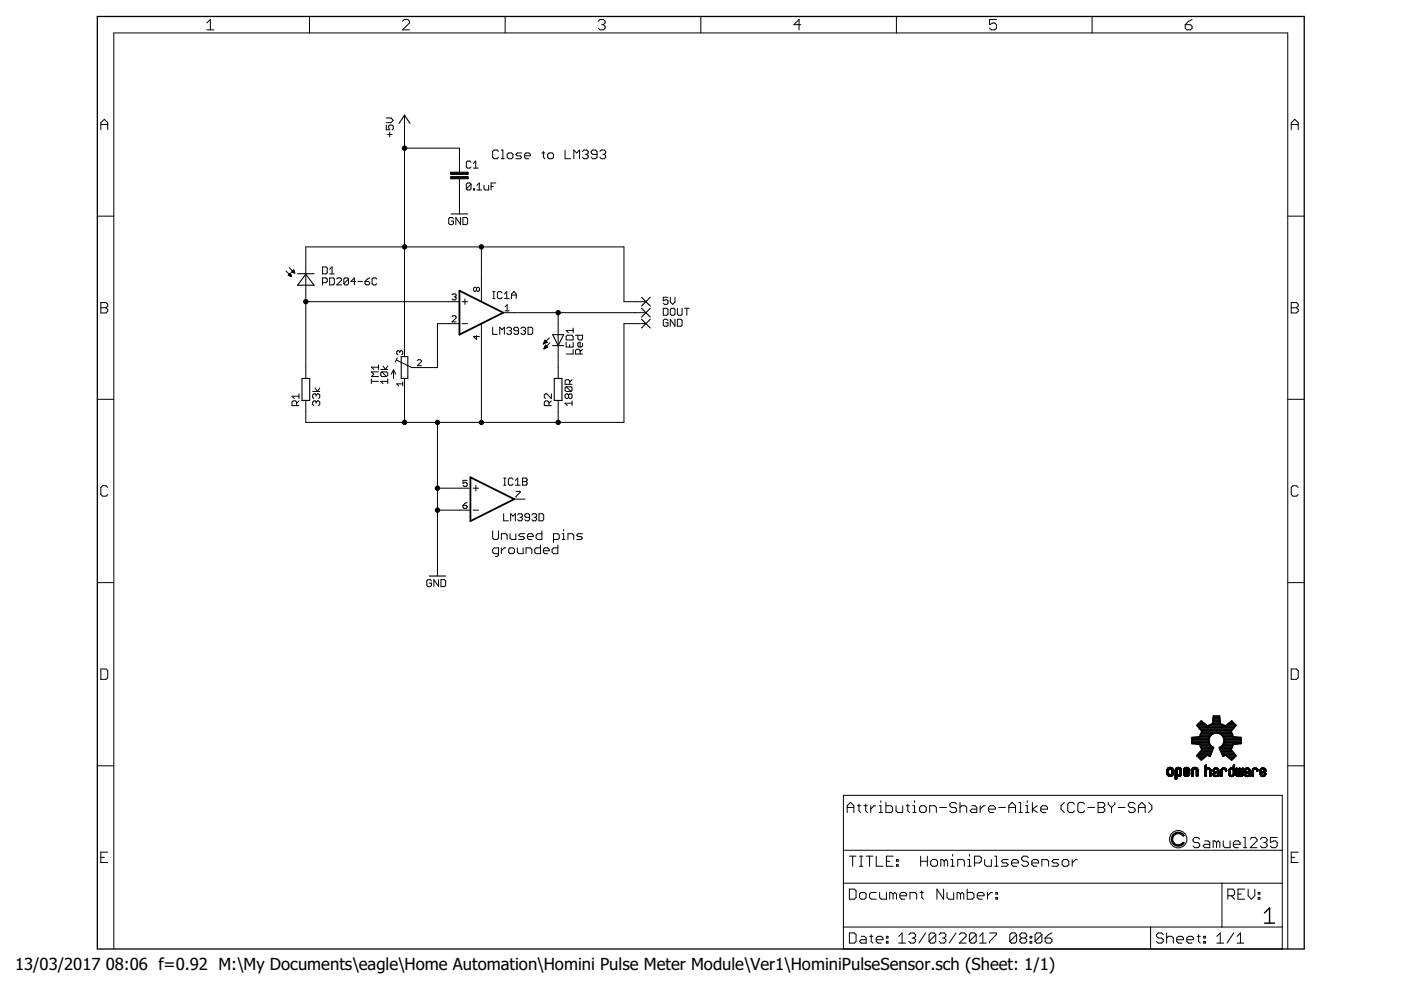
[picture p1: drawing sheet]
<svg xmlns="http://www.w3.org/2000/svg" width="297mm" height="210mm" viewBox="0 0 297 210" stroke-linecap="round" stroke-linejoin="round" font-family="sans-serif">
<defs><g id="words">
<g font-size="3.5">
<text x="3.2" y="205.7">13/03/2017</text>
<text x="22.4" y="205.7">08:06 f=0.92 M:\My Documents\eagle\Home Automation\Homini Pulse Meter Module\Ver1\HominiPulseSensor.sch (Sheet: 1/1)</text>
</g>
</g></defs>
<g fill="none" stroke="#000" stroke-width=".21">
<path d="M43.9 4.9l.7-.8v2.2M43.9 6.3h1.4M65.6 3.5v3.5M85.3 4.5l.4-.4h.7l.4 .4v.4l-1.5 1.4h1.5M107.1 3.5v3.5M126.8 4.5l.4-.4h.7l.4 .4v.4l-.4 .3M127.6 5.2h.3M127.9 5.2l.4 .4v.4l-.4 .3h-.7l-.4-.3M148.6 3.5v3.5M169.8 5.2h-1.5l1.1-1.1v2.2M190.1 3.5v3.5M211.3 4.1h-1.5v1.1l.7-.3h.4l.4 .3v.8l-.4 .3h-.7l-.4-.3"/>
<path d="M231.5 3.5v3.5M251.3 5.2h1.1l.4 .4v.4l-.4 .3h-.7l-.4-.3zM252.8 4.1l-.8 .4-.7 .7M21.4 27.5v-1.5l.7-.7 .7 .7v1.5M21.4 26.4h1.4M81.9 26.5v1h.7l-.2-.5v-.2l.2-.3h.5l.3 .3v.5l-.3 .2M81.9 25h1l.5 .5-.5 .5h-1M82.1 28.5h1M82.6 28v1M85.8 24.4v51.2M85.8 31.4h11.6v5.1M97.4 37.9v7.5"/>
<path d="M99.9 34.4l-.3-.3h-.5l-.2 .3v1l.2 .2h.5l.3-.2M99.9 39.1l-.3-.3h-.5l-.2 .3v.9M99.9 39.1v.9l-.3 .3h-.5l-.2-.3M99.9 39.1l-1 .9M100.4 35.6h1M100.4 34.6l.5-.5v1.5M101.1 39.3l.5-.5v1.5M102.6 39.3v.7l.3 .3h.7v-1M104.1 39.5h.5M105.1 38.8h-1v1.5M105.7 32.1l-.3-.3h-.6l-.3 .3v1.2l.3 .4h.6l.3-.4M106.3 31.8h.3v1.9"/>
<path d="M106.3 33.7h.6M107.5 32.7l.3-.3h.7l.3 .3v.6l-.3 .4h-.7l-.3-.4zM110.6 32.4h-.9l-.3 .3 .3 .3h.6l.3 .3-.3 .4h-.9M111.2 33h1.2v-.3l-.3-.3h-.6l-.3 .3v.6l.3 .4h.6M114.9 32.4h.6M115.2 32.1v1.2l.3 .4M116.1 32.7l.3-.3h.7l.2 .3v.6l-.2 .4h-.7l-.3-.4zM119.8 31.8v1.9h1.2M121.7 33.7v-1.9l.6 .6 .6-.6v1.9M123.5 32.1l.3-.3h.6l.3 .3v.3l-.3 .3M124.1 32.7h.3M124.4 32.7l.3 .3v.3l-.3 .4h-.6l-.3-.4"/>
<path d="M126.6 32.7h-1l-.3-.3v-.3l.3-.3h.7l.3 .3v1.2l-.3 .4h-.7l-.3-.4M127.2 32.1l.3-.3h.6l.3 .3v.3l-.3 .3M127.8 32.7h.3M128.1 32.7l.3 .3v.3l-.3 .4h-.6l-.3-.4M273.8 26.4h1.5M273.8 27.5v-1.5l.7-.7 .8 .7v1.5M20.6 45.8h3.5M60.6 57.5l1 .9M61.1 58.4l.5-.5 .2 .7zM61.2 58.4h.5M61.3 58.3h.4M61.3 56.8l1 .9"/>
<path d="M61.3 58.5h.5M61.4 58.1h.3M61.5 58h.1M61.7 58.6h.1M61.8 57.7l.5-.5 .2 .7zM61.9 57.7h.5M61.9 57.6h.5M62 57.5h.4M62.1 57.4h.2M62.2 57.8h.3M62.2 57.3h.1M62.5 57.9h.1"/>
<path d="M68.4 56.6h.7l.3 .3v.9l-.3 .3h-.7zM68.4 59.9h.7l.3-.2v-.5l-.3-.3h-.7v1.5M69.9 58.9h.7l.3 .3v1l-.3 .2h-.7zM69.9 58.1h1M69.9 57.1l.5-.5v1.5M71.4 59.2l.2-.3h.5l.3 .3v.2l-1 1h1M73.9 59.2l-.3-.3h-.5l-.2 .3v1M73.9 59.2v1l-.3 .2h-.5l-.2-.2M73.9 59.2l-1 1M75.4 59.7h-1l.7-.8v1.5M75.9 59.7h1M77.4 59.7h.7l.3 .2v.3l-.3 .2h-.5l-.2-.2z"/>
<path d="M78.4 58.9l-1 .8M79.9 59.2l-.3-.3h-.5l-.2 .3v1l.2 .2h.5l.3-.2M96.1 46.4l-.2-.3h-.5l-.3 .3v1l.3 .2h.5l.2-.2v-.5h-.4M97.6 46.1v1.5l-1-1.5v1.5M98.1 46.1h.8l.2 .3v1l-.2 .2h-.8zM100.4 40h.2v.3h-.2zM101.1 40.3h1M102.1 52.3v11.7M273 45.8h3.5M21.4 64.2h1.1l.3 .3v.4l-.3 .4 .3 .3v.4l-.3 .4h-1.1zM21.4 65.3h1.1M64.8 64h32.6"/>
<path d="M80.2 78.8h-1.5l.5 .6-.5 .4h1.5M80.2 77.9h-1.5l.5 .4M80.2 77.4v.9M80.7 78.3h1.5M81 78.8h1l.2 .3v.5l-.2 .2M81 78.8l-.3 .3v.5l.3 .2h1M81 78.8l1 1M81.2 77.6l.5 .7 .5-.7M83.4 78.4v1.8M83.4 78.4l-.4 .9M83.4 78.4l.5 .9M84.2 75.9l-.4 .9"/>
<path d="M84.8 74.6l.2-.2 .4 .2v.4l-.2 .2M84.8 74.6l-.3-.2-.4 .2v.4l.2 .2M84.8 74.6v.2M88.5 76.5l.2-.2h.4l.2 .2v.2l-.8 .8h.8M95.8 67.2l.3-.2h.4l.2 .2v.2l-.9 .8h.9M95.8 62.5l.3-.2h.4l.2 .2-.2 .4M96.3 62.9h.2M96.5 62.9l.2 .3-.2 .4h-.4l-.3-.2M97.4 68.6h-4.6v9.3h-5.5l-3.2-1.6M98 64h1.1M98 68.6h1.1M98.6 63.4v1.2"/>
<path d="M101 61.1l-.2-.2-.4 .2v.5l.2 .2 .4-.2M101 61.1l.2-.2 .5 .2v.5l-.2 .2-.5-.2M101 61.1v.5M101 71.1v.9l-.6-.6h1.3M102.1 68.6v21M104.5 69.4v1.5h1M104.5 63.3h.4M104.5 61.8h.4M104.7 61.8v1.5M106 70.9v-1.5l.4 .5 .5-.5v1.5M106.4 62.1l-.2-.3h-.5l-.2 .3v1l.2 .2h.5l.2-.2M106.7 66.3h30.2"/>
<path d="M107 63.3h.9M107 62.3l.4-.5v1.5M107.1 65.1l.4-.5v1.3M107.1 65.9h.8M107.4 69.6l.3-.2h.5l.2 .2v.3l-.2 .2M107.9 70.1h.3M108.2 70.1l.2 .3-.2 .5h-.5l-.3-.3M108.5 63.3v-1l.4-.5 .6 .5v1M108.5 62.6h1M109.9 70.1h-.7l-.3-.2v-.3l.3-.2h.5l.2 .2v1l-.2 .3h-.5l-.3-.3M110.4 69.6l.3-.2h.5l.2 .2v.3l-.2 .2M111 70.1h.2"/>
<path d="M111.2 70.1l.2 .3v.2l-.2 .3h-.5l-.3-.3M112 69.4h.7l.2 .2v1l-.2 .3h-.7zM115.2 72.9h.1M115.3 72.8h.2M115.3 72.7h.4M115.3 72.6h.7M115.4 73.9h.1M115.4 72.5h.5M115.4 73.8h.4M115.4 72.4h.4M115.4 73.7h.6M115.5 73.6h.6"/>
<path d="M115.5 72.3h.2M115.5 72.2h.1M115.5 72.1l-.3 .8M115.5 72.1l.5 .5-.8 .3M115.5 73.4h.5M115.6 73.3h.2M115.6 73.2h.1M115.7 73.2l.4 .4-.8 .4zM116.5 71.6l-1.3 1.3M116.6 72.7l-1.3 1.3M118.3 66.3v13.9M120 72.6v1h1.5v-1"/>
<path d="M120.3 71.1h1l.2 .2v.8h-1.5v-.8zM120.8 73.1v.5M121.5 74.1v1h-1.5M121.5 69.6v1M121.5 70.1h-1.5l.5 .5M122 71.1h1.5v.7l-.2 .3h-.5l-.3-.3v-.7M123 75.1v-.8l-.2-.2h-.5l-.3 .2v.8h1.5M123.5 72.8v.5l-.2 .3h-.5l-.3-.3v-.5l.5-.2v1M123.5 74.1l-.5 .5M136.9 64h-4.6v-11.7h-67.5v27.9M136.9 68.6h-4.6v21h-67.5v-4.7M140.6 65.4h.8l.2 .2v1l-.2 .2h-.8z"/>
<path d="M141.6 63h-1v.8l.5-.3 .5 .3v.5l-.2 .2h-.5l-.3-.2M141.6 67.9l-.2-.2h-.5l-.3 .2v1l.3 .3h.5l.2-.3v-.5h-.5M142.1 63v1l.5 .5 .5-.5v-1M142.4 65.4h.5l.2 .2v1l-.2 .2h-.5l-.3-.2v-1zM143.1 67.7v1.5l-1-1.5v1.5M143.6 65.4v1.2l.3 .2h.5l.2-.2v-1.2M143.6 67.7h.8l.2 .2v1l-.2 .3h-.8zM145.1 65.4h1M145.6 65.4v1.4M273.8 64.2h1.1l.4 .3v.4l-.4 .4 .4 .3v.4l-.4 .4h-1.1zM273.8 65.3h1.1M20.6 84.7h3.5"/>
<path d="M62.9 86v-.7l-.2-.3h-.6l-.2 .3v.7h1.5M63.4 85l-.5 .5M63.4 84h-1.5l.5 .5M63.4 83.5v1M66.3 83h1.5M66.8 82.3l.5 .7 .5-.7M67 85.3l-.2-.3h-.3l-.2 .3v.4l.2 .3M67 83.8l-.2-.3h-.3l-.2 .3v.4l.2 .3M67 85.3l.3-.3h.2l.3 .3v.4l-.3 .3M67 83.8v.2M67 85.3v.2M67 83.8l.3-.3h.2l.3 .3v.4l-.3 .3"/>
<path d="M78.7 80.9h1.5M78.7 80.3v1M82.2 80.9h-1.5l.5 .4M82.2 80.3v1M85.4 81.4h-1.3l.4 .4M85.4 81v.8M85.8 80.2v9.4M92.8 89.6v32.5M116.4 86v-.7l-.3-.3h-.4l-.3 .3v.7h1.5M116.9 83.5v1l-1-1h-.2l-.3 .3v.4l.3 .3M116.9 85l-.5 .5M118.3 84.9v4.7"/>
<path d="M120.1 82l-.3 .3v.5l.3 .2h1M120.1 82h1l.2 .3v.5l-.2 .2M120.1 82l1 1M120.5 83.8l-.2-.3h-.2l-.3 .3v.4l.3 .3h.2l.2-.3M120.5 83.8l.3-.3h.3l.2 .3v.4l-.2 .3h-.3l-.3-.3M120.5 83.8v.4M120.8 81.5v-.7l-.3-.3h-.4l-.3 .3v.7h1.5M121.3 85.5h-1.5l.5 .5M121.3 85v1M121.3 80.5l-.5 .5M273 84.7h3.5M22.8 103.4l-.3-.4h-.8l-.3 .4v1.4l.3 .4h.8l.3-.4"/>
<path d="M92.8 103.5h6.9M92.8 108.2h6.9M98.2 107.1h.6l.2 .5-.2 .2h-.4l-.2-.2zM99 101.9h-.8v.6l.4-.2 .4 .2v.4l-.2 .2h-.4l-.2-.2M99 106.5l-.8 .6M100.3 103.5h1.2M100.3 108.2h1.2M100.9 102.9v1.2M104.5 112.5v1.6l.3 .3h.6l.3-.3v-1.6M105.7 117.4h-.9l-.3-.3v-.6l.3-.3h.9v1.5l-.3 .3h-.3M106.3 114.4v-1.2h.9l.3 .3v.9M106.3 116.2v1.2"/>
<path d="M106.8 108.9v1.5h1M106.8 102.9h.5M106.8 101.4h.5M107 101.4v1.5M107.2 116.2h-.3l-.6 .6M108.1 113.2v.9l.4 .3h.9v-1.2M108.1 116.2h.7l.3 .3v.6l-.3 .3h-.7l-.3-.3v-.6zM108.3 110.4v-1.5l.5 .5 .5-.5v1.5M108.8 101.6l-.3-.2h-.5l-.2 .2v1l.2 .3h.5l.3-.3M109 105.8h2.4M109.3 102.9h1M109.3 101.9l.5-.5v1.5"/>
<path d="M109.4 104.2h.9v.2l-.9 .8v.3M109.7 116.2v.9l.3 .3h.9v-1.2M109.8 109.2l.2-.3h.5l.3 .3v.2l-.3 .3M110.3 109.7h.2M110.5 109.7l.3 .2v.3l-.3 .2h-.5l-.2-.2M110.8 101.4h.7l.3 .2v.3l-.3 .2 .3 .5-.3 .3h-.7zM110.8 102.1h.7M111.2 113.2h-.9l-.3 .3 .3 .3h.6l.3 .3-.3 .3h-.9M111.5 117.4v-1.2h.9l.4 .3v.9M111.8 113.8h1.3v-.3l-.3-.3h-.7l-.3 .3v.6l.3 .3h.7M112.3 109.7h-.8l-.2-.3v-.2l.2-.3h.5l.3 .3v1l-.3 .2h-.5l-.2-.2M112.8 109.2l.2-.3h.5l.3 .3v.2l-.3 .3"/>
<path d="M113.3 109.7h.2M113.5 109.7l.3 .2v.3l-.3 .2h-.5l-.2-.2M114.3 108.9h.7l.3 .3v1l-.3 .2h-.7zM114.6 115.5v1.9h-.9l-.3-.3v-.6l.3-.3h.9M114.9 112.5v1.9h-.9l-.3-.3v-.6l.3-.3h.9M115.2 116.8h1.2v-.3l-.3-.3h-.6l-.3 .3v.6l.3 .3h.6M117.3 114.4h1l.3-.3v-.6l-.3-.3h-1v1.8M118.3 115.5v1.9h-1l-.2-.3v-.6l.2-.3h1M119.2 114.4h.6M119.2 113.2h.3v1.2M119.5 112.2v.3M120.4 114.4v-1.2h.9l.3 .3v.9"/>
<path d="M123.5 113.2h-.9l-.3 .3 .3 .3h.6l.3 .3-.3 .3h-.9M275.3 103.4l-.4-.4h-.8l-.3 .4v1.4l.3 .4h.8l.4-.4M20.6 123.5h3.5M91.5 123.1l-.3-.2h-.5l-.2 .2v1l.2 .3h.5l.3-.3v-.5h-.5M93 122.9v1.5l-1-1.5v1.5M93.5 122.9h.7l.3 .2v1l-.3 .3h-.7zM273 123.5h3.5M21.4 141.8h1.1l.3 .4v1.5l-.3 .3h-1.1zM273.8 141.8h1.1l.4 .4v1.5l-.4 .3h-1.1zM20.6 162.4h3.5M178.8 168.6h93.1v32.6h-93.1zM179.6 172.3v-1.5l.7-.7 .7 .7v1.5"/>
<path d="M179.6 171.2h1.4M181.8 170.8h.7M182.1 170.5v1.4l.4 .4M183.2 170.8h.7M183.5 170.5v1.4l.4 .4M184.6 170.8v1.5M185.7 170.8h-.4l-.7 .8M186.4 170.8h.4v1.5M186.4 172.3h.7M186.8 169.8v.3M187.8 170.1v2.2h1.1l.4-.4v-.7l-.4-.4h-1.1M190 170.8v1.1l.3 .4h1.1v-1.5"/>
<path d="M192.1 170.8h.7M192.5 170.5v1.4l.3 .4M193.5 170.8h.4v1.5M193.5 172.3h.7M193.9 169.8v.3M195.3 170.8h.7l.4 .4v.7l-.4 .4h-.7l-.3-.4v-.7zM197.1 172.3v-1.5h1.1l.3 .4v1.1M199.2 171.2h1.5M202.8 170.5l-.3-.4h-.8l-.3 .4v.3l.3 .4h.8l.3 .4v.3l-.3 .4h-.8l-.3-.4M203.5 171.2l.4-.4h.7l.4 .4v1.1M203.5 170.1v2.2M206 170.8h.7l.4 .4v1.1h-1.1l-.3-.4 .3-.3h1.1"/>
<path d="M207.8 170.8v1.5M208.9 170.8h-.4l-.7 .8M209.6 171.6h1.4v-.4l-.3-.4h-.7l-.4 .4v.7l.4 .4h.7M211.8 171.2h1.4M213.9 171.2h1.4M213.9 172.3v-1.5l.7-.7 .7 .7v1.5M216 172.3h.7M216 170.1h.4v2.2M217.4 170.8h.4v1.5M217.4 172.3h.8M217.8 169.8v.3M218.9 170.1v2.2"/>
<path d="M219.9 170.8l-1 .8 1 .7M220.7 171.6h1.4v-.4l-.4-.4h-.7l-.3 .4v.7l.3 .4h.7M225.7 170.1l-.7 .7v.8l.7 .7M227.8 170.5l-.3-.4h-.8l-.3 .4v1.4l.3 .4h.8l.3-.4M230 170.5l-.4-.4h-.7l-.4 .4v1.4l.4 .4h.7l.4-.4M230.7 171.2h1.4M232.8 171.2h1.1M232.8 170.1h1.1l.3 .4v.3l-.3 .4 .3 .4v.3l-.3 .4h-1.1zM234.9 170.1v.4l.8 .7M235.7 171.2v1.1M236.4 170.1v.4l-.7 .7M237.1 171.2h1.4"/>
<path d="M240.7 170.5l-.4-.4h-.7l-.4 .4v.3l.4 .4h.7l.4 .4v.3l-.4 .4h-.7l-.4-.4M241.4 171.2h1.4M241.4 172.3v-1.5l.7-.7 .7 .7v1.5M243.5 170.1l.7 .7v.8l-.7 .7M247.4 164l.4 .1M247.4 164h.4M247.4 163.9h.4M247.4 163.8h.4M247.4 163.7h.4M247.4 163.6h.4M247.4 163.5h.4M247.4 163.4h.4"/>
<path d="M247.4 163.3h.4M247.4 164.1l.5 .1M247.4 164.1h.4M247.4 163.2h.4M247.5 164.2h.5M247.5 164.3h.5M247.5 163h1.2M247.5 164.3h1.2M247.5 164.4h1.1M247.5 163h1.1M247.6 164.4h1M247.6 162.9h1"/>
<path d="M247.6 164.5h.9M247.6 162.9h.9M247.7 164.5h.8M247.7 162.8h.8M247.8 162.8h.6M247.8 164.6h.6M247.8 163.3h-.4M247.8 163.2l-.4 .1M247.9 163.1l-.5 .1M247.9 164.6h.4M247.9 163.1h-.4M247.9 162.7h.3"/>
<path d="M248.2 164.3h.5M248.2 163.1h.5M248.3 163.1l.5 .1M248.3 164.1h.5M248.3 163.2h.5M248.4 163.2h.4M248.4 164h.4M248.4 163.9h.4M248.4 163.8h.4M248.4 163.7h.4M248.4 163.6h.4M248.4 163.5h.4"/>
<path d="M248.4 163.4h.4M248.4 163.3h.4M248.7 164.2h-.5M248.8 164.1l-.5 .1M249.2 165.2h.1M249.2 165.1h.3M249.2 165h.3M249.2 164.9h.3M249.2 164.8h.3M249.2 164.7h.3M249.2 164.3h.6M249.2 164.2h.5"/>
<path d="M249.2 164.1h.4M249.2 164h.3M249.2 163.9h.3M249.2 163.8h.3M249.2 163.7h.3M249.2 163.6h.3M249.2 163.5h.3M249.2 163.4h.3M249.2 163.3h.3M249.2 163.2h.3M249.3 163h1.1M249.3 162.9l1.1 .1"/>
<path d="M249.3 162.9h1M249.4 162.9h.9M249.4 165.2h-.2M249.5 162.8h.7M249.5 165.1l-.3 .1M249.5 162.8h.6M249.5 164.6h-.3M249.6 163.2h-.4M249.6 163.1l-.4 .1M249.6 164.6h.4M249.7 163.1h-.5M249.7 162.7h.3"/>
<path d="M249.9 164.3h.5M250 163.1h.5M250.1 163.1l.4 .1M250.1 163.2h.4M250.1 164.1h.4M250.1 164.6h-.9M250.1 164h.4M250.1 163.3h.4M250.2 163.9h.3M250.2 163.8h.3M250.2 163.7h.3M250.2 163.6h.3"/>
<path d="M250.2 163.5h.3M250.2 163.4h.3M250.2 163.3h.3M250.3 164.5h-1.1M250.4 164.4h-1.2M250.4 164.3h-1.2M250.4 163l-1.2 .1M250.5 164.2h-.5M250.5 164.1l-.4 .1M250.5 164.1h-.4M250.9 164.2h.6M250.9 164.1l.5 .1"/>
<path d="M250.9 164.1h.4M250.9 164h.4M250.9 163.6h1.3M250.9 163.5h.4M250.9 163.4l.4 .1M250.9 163.4h.3M250.9 163.2h.4M251 164.3h.5M251 164.3h1.2M251 163h1.2M251 164.4h1.1M251.1 164.4h1"/>
<path d="M251.1 162.9h1M251.1 164.5h.9M251.2 164.5h.8M251.2 162.8h.8M251.3 164.6h.6M251.3 163.3l-.4 .1M251.3 162.8h.6M251.3 163.3h-.4M251.3 163.2h-.4M251.4 163.5h.8M251.4 163.1l-.5 .1M251.4 164.6h.4"/>
<path d="M251.4 163.9l-.5 .1M251.5 163.1h-.5M251.5 162.7h.2M251.5 163.5h.7M251.5 163.9h-.6M251.6 163.8l-.7 .1M251.7 163.4h.5M251.7 164.3h.5M251.7 163.1h.5M251.8 163.8h-.9M251.8 163.1l.4 .1M251.8 163.2h.4"/>
<path d="M251.9 164.1h.3M251.9 163.7h-1M251.9 163.3h.3M251.9 163.2h.3M251.9 164h.3M251.9 163.9h.3M252 163.7h-1.1M252 163.9h.2M252.1 163.6h-1.2M252.1 163.8h.1M252.2 163l-1.2 .1M252.2 164.2h-.5"/>
<path d="M252.2 164.1l-.4 .1M252.7 164.6h.2M252.7 164.4h.3M252.7 164.3h.3M252.7 164.2h.3M252.7 164.1h.3M252.7 164h.3M252.7 163.9h.3M252.7 163.8h.3M252.7 163.7h.3M252.7 163.6h.3M252.7 163.5h.3"/>
<path d="M252.7 163.4h.3M252.7 163.3h.3M252.7 164.6h.1M252.7 163.1h1.3M252.8 163h1.1M252.8 162.9h1.1M252.9 162.9h.9M253 162.8h.7M253 164.5h-.3M253 162.8h.6M253 163.2l-.3 .1M253.1 163.2h-.4"/>
<path d="M253.1 163.1l-.4 .1M253.2 162.7h.3M253.2 163.1h-.5M253.5 163.1h.5M253.6 163.1l.4 .1M253.6 163.2h.4M253.6 164.4h.4M253.6 164.3h.4M253.6 164.2h.4M253.6 164.1h.4M253.6 164h.4M253.6 163.9h.4"/>
<path d="M253.6 163.8h.4M253.6 163.7h.4M253.6 163.6h.4M253.6 163.5h.4M253.6 163.4h.4M253.6 163.3h.4M253.6 163.2l.4 .1M253.7 164.6h.2M253.7 164.6h.1M254 164.5h-.4M254.4 177.9l-.4-.3h-.7l-.4 .3v.4l.4 .3h.7l.4 .4v.4l-.4 .3h-.7l-.4-.3M255.4 178.3h.7l.4 .3v1.1h-1.1l-.3-.3 .3-.4h1.1"/>
<path d="M255.5 162.3h.3M255.5 164.5h.3M255.5 164.4h.3M255.5 164.3h.3M255.5 164.2h.3M255.5 164.1h.3M255.5 164h.3M255.5 163.9h.3M255.5 163.8h.3M255.5 163.7h.3M255.5 163.6h.3M255.5 163.5h.3"/>
<path d="M255.5 163.4h.3M255.5 163.3h.3M255.5 163.1h1.2M255.5 163h1.1M255.5 162.9l1.1 .1M255.5 162.9h1M255.5 162.8h.3M255.5 162.7h.3M255.5 162.6h.3M255.5 162.5h.3M255.5 162.4h.3M255.6 162.3h.2"/>
<path d="M255.7 162.2h.1M255.7 164.6h-.2M255.8 164.6h-.3M255.8 164.5h-.3M255.8 163.3h-.3M255.9 163.2l-.4 .1M255.9 163.2h-.4M255.9 162.9h.5M256 163.1l-.5 .1M256.1 163.1h-.6M256.2 163.1h.5M256.3 163.1l.4 .1"/>
<path d="M256.4 163.2h.3M256.4 163.2h.4M256.5 163.3h.3M256.5 164.6h.1M256.5 164.5h.3M256.5 164.4h.3M256.5 164.3h.3M256.5 164.2h.3M256.5 164.1h.3M256.5 164h.3M256.5 163.9h.3M256.5 163.8h.3"/>
<path d="M256.5 163.7h.3M256.5 163.6h.3M256.5 163.5h.3M256.5 163.4h.3M256.7 164.6h-.2M256.8 164.5h-.3M257.2 164.2h.3M257.2 164.1h.3M257.2 163.5h.1M257.2 163.4h.3M257.2 164.3h.4M257.2 164.3h.3"/>
<path d="M257.2 164.4h.4M257.2 163.6h.1M257.2 163.3h.3M257.2 164.4h.8M257.3 164.5h.7M257.4 163h.9M257.4 164.6h.6M257.4 163h.8M257.4 163.4l-.2 .1M257.5 163.7h.9M257.5 162.9h.7M257.5 164.6h.5"/>
<path d="M257.5 164.1h-.3M257.5 164l-.3 .1M257.5 163.2l-.3 .1M257.6 163.7h.8M257.6 163.2h-.4M257.6 162.9h.5M257.6 164h-.4M257.6 163.1l-.4 .1M257.7 163.9l-.5 .1M257.7 163.6h.7M257.7 164.7h.1M257.7 163.1h-.4"/>
<path d="M257.8 164.4h.1M257.8 163.6h.6M257.9 163.9h-.7M257.9 163.1h.5M257.9 178.6l-.3-.3h-.4v1.4M257.9 178.6v1.1M257.9 178.6l.4-.3 .3 .3v1.1M257.9 163.8l-.6 .1M258 163.5h.4M258 163.1l.4 .1M258.1 163.5h.3M258.1 163.2h.3"/>
<path d="M258.1 163.2l.3 .1M258.1 163.4h.3M258.1 163.3h.3M258.2 164.5h.2M258.2 164.4h.2M258.2 164.3h.2M258.2 164.2h.2M258.2 164.1h.2M258.2 164h.2M258.2 163.9h.2M258.2 163.8h.2M258.3 164.6h-.1"/>
<path d="M258.3 163l-1 .1M258.4 164.6h-.2M258.4 164.5h-.2M258.4 163.8h-1.1M258.8 164.5h.3M258.8 164.4h.3M258.8 164.3h.3M258.8 164.2h.3M258.8 164.1h.3M258.8 164h.3M258.8 163.9h.3M258.8 163.8h.3"/>
<path d="M258.8 163.7h.3M258.8 163.6h.3M258.8 163.5h.3M258.8 163.4h.3M258.8 163.3h.3M259 163.1h1M259 164.6h-.2M259 163h.9M259.1 164.6h-.3M259.1 164.5h-.3M259.1 162.9h.7M259.1 163.3h-.3"/>
<path d="M259.2 163.2l-.4 .1M259.2 163.2h-.3M259.2 162.9h.5M259.3 163.1l-.4 .1M259.4 178.3v1.1l.3 .3h1.1v-1.4M259.4 163.1h-.5M259.5 163.1h.5M259.7 163.1l.4 .1M259.7 163.2h.4M259.8 163.2h.3M259.8 163.3h.3M259.8 163.3l.3 .1"/>
<path d="M259.8 163.4h.3M259.9 163.5h.1M260.1 163.4l-.3 .1M260.5 164.1h.3M260.5 164h.3M260.5 163.9h.3M260.5 163.8h.3M260.5 163.7h.3M260.5 163.6h.3M260.5 163.5h.3M260.5 163.4h.3M260.5 164.2h.3"/>
<path d="M260.5 164.1l.3 .1M260.5 164.3h.4M260.5 163.2h.4M260.6 164.4h.4M260.6 164.4h1.1M260.7 164.5h.9M260.7 163h1M260.8 164.6h.7M260.8 163.3h-.3M260.8 162.9h.9M260.8 163.2l-.3 .1M260.9 164.6h.5"/>
<path d="M260.9 162.9h.5M260.9 163.1l-.3 .1M261.1 164.7h.1M261.1 163.1h-.5M261.2 163.1h.5M261.2 164.4h.5M261.3 163.1h.4M261.4 164.3h.3M261.4 163.2h.3M261.5 162.3h.2M261.5 164.1h.2M261.5 164h.2"/>
<path d="M261.5 163.9h.2M261.5 163.8h.2M261.5 163.7h.2M261.5 163.6h.2M261.5 163.5h.2M261.5 163.4h.2M261.5 163.3h.2M261.5 162.8h.2M261.5 162.7h.2M261.5 162.6h.2M261.5 162.5h.2M261.5 162.4h.2"/>
<path d="M261.5 179h1.4v-.4l-.3-.3h-.7l-.4 .3v.8l.4 .3h.7M261.6 162.2h.1M261.7 164.3h-.4M261.7 164.2h-.3M261.7 163l-1.1 .1M262 164.3h.3M262 164.2h.3M262 164.1h.3M262 164h.3M262 163.9h.3M262 163.8h.3M262 163.7h.3"/>
<path d="M262 163.6h.3M262 163.5h.3M262 163.4h.3M262 163.3h.3M262 163.2h.3M262 163.1h.3M262 163h.3M262 162.9h.3M262 164.4h1.5M262 164.4h.4M262.1 164.5h1.4M262.2 164.6h1.2"/>
<path d="M262.2 162.9h.1M262.2 164.6h.5M262.5 164.7h.1M262.5 164.4h.6M262.6 164.3h.4M262.6 164.3h.3M262.6 164.2h.3M262.6 164.1h.3M262.6 164h.3M262.6 163.9h.3M262.6 163.8h.3M262.7 163.7h.2"/>
<path d="M262.7 163.6h.2M262.7 163.5h.2M262.7 163.4h.2M262.7 163.3h.2M262.7 163.2h.2M262.7 163.1h.2M262.7 163h.2M262.7 162.9h.2M262.8 162.9h.1M262.9 164.6h.4M263.1 164.4h.4M263.3 164.3h.3"/>
<path d="M263.3 164.2h.3M263.3 164.1h.3M263.3 164h.3M263.3 163.9h.3M263.3 163.8h.3M263.3 163.7h.3M263.3 163.6h.3M263.3 163.5h.3M263.3 163.4h.3M263.3 163.3h.3M263.3 163.2h.3M263.3 163.1h.3"/>
<path d="M263.3 163h.3M263.3 162.9h.3M263.4 162.9h.2M263.6 164.3h-.4M263.7 177.6h.3v2.1M263.7 179.7h.7M263.8 164.3h.4M263.8 164.3h.3M263.8 164.2h.3M263.8 164.1h.3M263.8 163.4h.3M263.8 163.3h.3"/>
<path d="M263.8 163.6h.1M263.9 164.4h.7M263.9 164.4h.4M263.9 163.2h.3M263.9 164.5h.7M264 164.5h.6M264 163.5h-.2M264 163h.9M264.1 164.6h.5M264.1 163h.8M264.1 163.7h1M264.1 163.4l-.3 .1"/>
<path d="M264.1 162.9h.7M264.2 164l-.4 .1M264.2 163.2l-.4 .1M264.2 163.7h.9M264.2 162.9h.5M264.2 164h-.4M264.3 163.1l-.4 .1M264.3 163.9l-.4 .1M264.3 163.6h.8M264.4 163.1h-.5M264.4 164.4h.2M264.4 163.6h.7"/>
<path d="M264.5 163.9h-.6M264.5 163.1h.5M264.6 163.8l-.7 .1M264.6 163.5h.5M264.6 163.1l.4 .1M264.7 163.5h.4M264.7 163.8h-.7M264.7 163.2h.3M264.8 163.2l.3 .1M264.8 163.8h.3M264.8 163.4h.3M264.8 163.3h.3"/>
<path d="M264.8 164.6h.2M264.8 164.5h.3M264.8 164.4h.3M264.8 164.3h.3M264.8 164.2h.3M264.8 164.1h.3M264.8 164h.3M264.8 163.9h.3M265 163l-1.1 .1M265 164.6h-.2M265.1 177.9l.3-.3h.7l.4 .3v.4l-1.4 1.4h1.4M265.1 164.5h-.3"/>
<path d="M265.5 164.5h.2M265.5 164.4h.2M265.5 164.3h.2M265.5 164.2h.2M265.5 164.1h.2M265.5 164h.2M265.5 163.9h.2M265.5 163.8h.2M265.5 163.7h.2M265.5 163.6h.2M265.5 163.5h.2M265.5 163.4h.2"/>
<path d="M265.6 163.1h1M265.6 164.6h-.1M265.7 163h.9M265.7 163h.8M265.7 164.6h-.2M265.7 163.3l-.2 .1M265.7 162.9h.8M265.8 163.3h-.3M265.8 163.2l-.3 .1M265.9 163.2h-.4M265.9 162.9h.5M265.9 163.1l-.4 .1"/>
<path d="M266 163.1h-.4M266.2 163.1h.5M266.3 163.1l.4 .1M266.4 163.2h.3M266.4 163.3h.3M266.5 163.4h.2M266.5 163.5h.1M266.7 163.4l-.2 .1M267.1 164.2h.4M267.1 164.1h.3M267.1 163.7h1.1M267.1 163.6h.3"/>
<path d="M267.1 163.5h.3M267.1 163.4h.3M267.1 163.3h.3M267.2 164.3h.3M267.2 177.9l.4-.3h.7l.3 .3v.4l-.3 .3M267.2 164.3h.4M267.2 164.4h.5M267.3 164.4h1M267.3 164.5h.9M267.3 163h.9M267.4 163h.8M267.4 164.6h.7"/>
<path d="M267.4 162.9h.7M267.4 164l-.3 .1M267.5 163.2l-.4 .1M267.5 164.6h.5M267.5 164h-.4M267.5 163.2h-.3M267.5 162.9h.5M267.6 163.1l-.4 .1M267.6 163.9l-.5 .1M267.7 163.1h-.5M267.7 164.7h.1M267.8 163.9h-.7"/>
<path d="M267.8 163.1h.5M267.8 163.8l-.7 .1M267.8 163.5h.6M267.9 164.4h.4M267.9 178.6h.4M267.9 163.5h.5M267.9 163.1l.5 .1M268 163.8h-.9M268 163.2h.4M268.1 163.2h.3M268.1 164.2h.3M268.1 163.4h.3"/>
<path d="M268.1 163.3h.3M268.1 163.7h-1M268.1 164.1h.3M268.1 164h.3M268.2 164h.2M268.3 164h.1M268.3 178.6l.3 .4v.4l-.3 .3h-.7l-.4-.3M268.3 163l-1 .1M268.3 164.3h-.3M268.3 163.6h-.7M268.4 164.3h-.3M268.4 164.1l-.3 .1"/>
<path d="M268.4 163.6h-.7M270.8 177.6h-1.5v1l.8-.3h.3l.4 .3v.8l-.4 .3h-.7l-.4-.3M273 162.4h3.5M21.4 181.8h.7M22.8 180.7h-1.4v2.2h1.4M178.8 187.3h93.1M178.8 196.6h93.1M178.8 180.3h93.1M180.1 188.5h1l.4 .4v1.4l-.4 .3h-1zM180.1 197.8h1l.4 .4v1.4l-.4 .4h-1zM180.1 181.5h1.4M180.8 181.5v2.2"/>
<path d="M182.2 189.6l.4-.4h.7l.3 .4v.7l-.3 .3h-.7l-.4-.3zM182.2 181.5h.7M182.2 183.7h.7M182.6 198.5h.7l.3 .4v1.1h-1l-.4-.4 .4-.4h1M182.6 181.5v2.2M183.6 181.5h1.5M184.4 198.5h.7M184.4 181.5v2.2M184.7 198.2v1.4l.4 .4M185.8 199.2h1.4v-.3l-.3-.4h-.8l-.3 .4v.7l.3 .4h.8M185.8 181.5v2.2h1.4M185.8 189.2h-1.1l-.3 .4v.7l.3 .3h1.1"/>
<path d="M186.5 189.2v1.1l.4 .3h1v-1.4M187.9 199.6h.4v.4h-.4zM187.9 198.5h.4v.4h-.4zM187.9 182.6h.7M189.4 189.6l.3-.4 .4 .4v1M189.4 181.5h-1.5v2.2h1.5M189.4 189.6l-.4-.4h-.4v1.4M189.4 189.6v1M190.1 182.2h.3v.4h-.3zM190.1 183.3h.3v.4h-.3zM190.5 200h1.5M190.5 198.5l.8-.7v2.2"/>
<path d="M190.8 189.9h1.4v-.3l-.3-.4h-.8l-.3 .4v.7l.3 .3h.8M192.7 198.2l.3-.4h.8l.3 .4v.3l-.3 .4M192.9 190.6v-1.4h1.1l.4 .4v1M193.4 198.9h.4M193.8 198.9l.3 .3v.4l-.3 .4h-.8l-.3-.4M195.1 189.2h.7M195.2 182.6h1.4M195.2 181.5v2.2M195.4 188.9v1.4l.4 .3M196.3 197.8l-1.5 2.2M196.6 181.5v2.2M197.3 182.6l.4-.4h.7l.4 .4v.7l-.4 .4h-.7l-.4-.4z"/>
<path d="M198.4 198.2l-.4-.4h-.7l-.3 .4v1.4M198.4 198.2v1.4l-.4 .4h-.7l-.3-.4M198.4 198.2l-1.4 1.4M199.1 198.2l.4-.4h.7l.3 .4v.3l-.3 .4M199.8 198.9h.4M200.1 188.5v2.1l-1.5-2.1v2.1M200.2 198.9l.3 .3v.4l-.3 .4h-.7l-.4-.4M200.2 182.6l-.4-.4h-.3v1.5M200.2 182.6v1.1M200.2 182.6l.4-.4 .3 .4v1.1M200.8 189.2v1.1l.3 .3h1.1v-1.4M201.6 183.7h.7"/>
<path d="M201.6 182.2h.4v1.5M202 181.2v.3M202.7 197.8l-1.4 2.2M203.1 183.7v-1.5h1l.4 .4v1.1M203.4 198.2l.4-.4h.7l.3 .4v.3l-1.4 1.5h1.4M203.6 189.6l-.3-.4h-.4v1.4M203.6 189.6v1M203.6 189.6l.4-.4 .3 .4v1M205.1 188.5v2.1h1l.4-.3v-.7l-.4-.4h-1M205.2 182.2h.3v1.5M205.2 183.7h.7M205.5 181.2v.3"/>
<path d="M206.6 183h1.1l.3-.4v-.7l-.3-.4h-1.1v2.2M207 198.2v1.4l-.4 .4h-.7l-.4-.4M207 198.2l-.4-.4h-.7l-.4 .4v1.4M207 198.2l-1.5 1.4M207.2 189.9h1.4v-.3l-.3-.4h-.7l-.4 .4v.7l.4 .3h.7M207.7 200h1.4M207.7 198.5l.7-.7v2.2M208.8 182.2v1.1l.3 .4h1.1v-1.5M209.4 189.2v1.4M209.8 197.8h1.4v.4l-1.4 1.4v.4M210.4 189.2h-.3l-.7 .7M210.9 181.5h.4v2.2"/>
<path d="M210.9 183.7h.7M211.1 190.3h.4v.3h-.4zM211.1 189.2h.4v.4h-.4zM213.8 182.2h-1.1l-.4 .4 .4 .4h.7l.4 .3-.4 .4h-1.1M214.5 183h1.4v-.4l-.4-.4h-.7l-.3 .4v.7l.3 .4h.7M215.5 198.2v1.4l-.3 .4h-.7l-.4-.4M215.5 198.2l-.3-.4h-.7l-.4 .4v1.4M215.5 198.2l-1.4 1.4M216.6 198.9l-.4 .3v.4l.4 .4h.7l.4-.4v-.4l-.4-.3M216.6 198.9l-.4-.4v-.3l.4-.4h.7l.4 .4v.3l-.4 .4M216.6 198.9h.7M218 181.9l-.3-.4h-.7l-.4 .4v.3l.4 .4h.7l.3 .4v.3l-.3 .4h-.7l-.4-.4"/>
<path d="M218.4 199.6h.4v.4h-.4zM218.4 198.5h.4v.4h-.4zM218.8 183h1.4v-.4l-.4-.4h-.7l-.3 .4v.7l.3 .4h.7M220.9 198.2v1.4l-.4 .4h-.7l-.3-.4M220.9 198.2l-.4-.4h-.7l-.3 .4v1.4M220.9 183.7v-1.5h1.1l.3 .4v1.1M220.9 198.2l-1.4 1.4M221.6 198.9h1.1l.3 .3v.4l-.3 .4h-.7l-.4-.4zM223 197.8l-.7 .4-.7 .7M224.5 182.2h-1.1l-.4 .4 .4 .4h.7l.4 .3-.4 .4h-1.1M225.2 182.6l.4-.4h.7l.3 .4v.7l-.3 .4h-.7l-.4-.4zM227.3 182.2v1.5"/>
<path d="M228.4 182.2h-.4l-.7 .8M243.9 196.6v4.6M246.6 198.2l-.3-.4h-.7l-.4 .4v.3l.4 .4h.7l.3 .3v.4l-.3 .4h-.7l-.4-.4M247.4 198.9l.3-.4h.7l.4 .4v1.1M247.4 197.8v2.2M249.5 199.2h1.4v-.3l-.3-.4h-.7l-.4 .4v.7l.4 .4h.7M251.6 199.2h1.5v-.3l-.4-.4h-.7l-.4 .4v.7l.4 .4h.7M253.8 198.5h.7M254.1 198.2v1.4l.4 .4M255.2 199.6h.4v.4h-.4zM255.2 198.5h.4v.4h-.4zM258 200h1.4"/>
<path d="M258 198.5l.7-.7v2.2M259.1 187.3v9.3M260.3 189.9h1.1l.4-.3v-.7l-.4-.4h-1.1v2.1M261 189.9l.8 .7M261.6 197.8l-1.5 2.2M262.3 200h1.4M262.3 198.5l.7-.7v2.2M262.5 189.6h.7M263.9 188.5h-1.4v2.1h1.4M264.6 188.5v1.4l.7 .7 .7-.7v-1.4M266.8 190.3h.3v.3h-.3zM266.8 189.2h.3v.4h-.3z"/>
<path d="M273.8 181.8h.7M275.3 180.7h-1.5v2.2h1.5M24.1 201.2v-194.2h248.9v194.2"/>
<circle cx="249.8" cy="177.9" r="1.84"/>
</g>
<path d="M268.1 193.6l1.1-1.1v3.2M268.1 195.7h2.1" fill="none" stroke="#000" stroke-width=".3"/>
<path d="M20.6 3.5h255.9v197.7h-255.9z" fill="none" stroke="#000" stroke-width=".28"/>
<g fill="none" stroke="#000" stroke-width=".23">
<path d="M84.6 26.2l1.2-1.8 1.1 1.8M63.1 58h3.5M64.8 58.1l1.8 2.4h-3.5zM95.7 45.4h3.4M85.1 75.6h1.4v4.6h-1.4zM117.2 71h2.3l-1.2 2.3zM117.2 73.3h2.3M136 63l1.9 1.9M136 65.4l1.9 1.8M136 67.7l1.9 1.9M137.9 63l-1.9 1.9M137.9 65.4l-1.9 1.8"/>
<path d="M137.9 67.7l-1.9 1.9M64 80.2h1.7v4.7h-1.7zM117.5 80.2h1.6v4.7h-1.6zM91 122.1h3.5"/>
</g>
<path d="M97.4 61.6l9.3 4.7-9.3 4.7zM99.7 101.2l9.3 4.6-9.3 4.7z" fill="none" stroke="#000" stroke-width=".38"/>
<path d="M95.5 37.4h3.8v.5h-3.8zM95.5 36.5h3.8v.5h-3.8z" fill="#000" stroke="#000" stroke-width=".21"/>
<g fill="#000" stroke="#000" stroke-width=".21">
<path d="M248.9 176.7a1.48 1.48 0 0 1 2.2 .5l-.3 .1a1.17 1.17 0 0 0-1.7-.3 1.17 1.17 0 0 0 0 1.8 1.17 1.17 0 0 0 1.7-.3l.3 .2a1.5 1.5 0 0 1-2.3 .3 1.5 1.5 0 0 1 .1-2.3z" fill-rule="evenodd"/>
<circle cx="85.8" cy="31.4" r=".47"/>
<circle cx="85.8" cy="52.3" r=".47"/>
<circle cx="102.1" cy="52.3" r=".47"/>
<circle cx="64.8" cy="64" r=".47"/>
<circle cx="118.3" cy="66.3" r=".47"/>
<circle cx="85.8" cy="89.6" r=".47"/>
<circle cx="92.8" cy="89.6" r=".47"/>
<circle cx="102.1" cy="89.6" r=".47"/>
<circle cx="118.3" cy="89.6" r=".47"/>
<circle cx="92.8" cy="108.2" r=".47"/>
<circle cx="92.8" cy="103.5" r=".47"/>
</g>
<g fill="none" stroke="#000" stroke-width=".36">
<path d="M252.7 157.4h3.6M252.7 157.1h3.6M252.7 156.8h3.6M252.7 156.5h3.7M253.8 157.8h2.7M253.9 153.9h8M253.9 153.6h1.7M254 160h2.7M254.2 154.3h7.4M254.3 159.7h2.5M254.3 153.3h.9M254.4 156.2h2.1"/>
<path d="M254.4 154.6h7M254.5 158.1h2.2M254.5 155.8l.4-.7-1.1-1.3 .9-.9 1.3 1.1 1.1-.5 .2-1.7h1.3l.1 1.7 1.1 .5 1.3-1.1 .9 .9-1 1.3 .3 .7M254.5 155.8l-.1 .4-1.7 .2v1.2l1.7 .2 .5 1.1-1.1 1.3 .9 .9 1.3-1 .5 .2 .8-1.8a1.62 1.62 0 0 1-.9-2M254.5 159.3h2.4M254.5 155.9h2.3M254.6 153h.2M254.6 158.4h2.4M254.6 155.5h2.6M254.7 154.9h6.4M254.7 158.7h2.5M254.8 159h2.3"/>
<path d="M254.8 155.2h6.2M256.7 153.6h2.4M257.1 153.3h1.6M257.2 153h1.5M257.2 152.7h1.4M257.2 152.4h1.4M257.3 152h1.3M258.6 155.5a1.61 1.61 0 0 0-2.2 1M258.6 155.5l.4 .3M258.6 158.7h2.5M258.6 155.5h2.6M258.7 159h2.3"/>
<path d="M258.8 158.4h2.4M258.9 159.3h2.4M259 159.7h2.6M259 155.8a1.62 1.62 0 0 1-.5 2.7l.8 1.8 .5-.2 1.3 1 .9-.9-1-1.3 .4-1.1 1.7-.2v-1.2l-1.7-.2-.1-.4M259.1 155.9h2.2M259.1 160h2.7M259.1 158.1h2.2M259.3 156.2h2.1M259.4 157.8h2.7M259.5 156.5h3.6M259.5 157.4h3.6M259.5 156.8h3.6"/>
<path d="M259.5 157.1h3.6M260.2 153.6h1.7M260.6 153.3h1M261 153h.2M253.9 160.3h1.8M254.2 160.6h1.1M254.5 160.9h.5M256.4 160.3h.2M259.3 160.3h.1M260.1 160.3h1.9M260.5 160.6h1.2M260.9 160.9h.4"/>
</g>
<use href="#words"/>
</svg>
